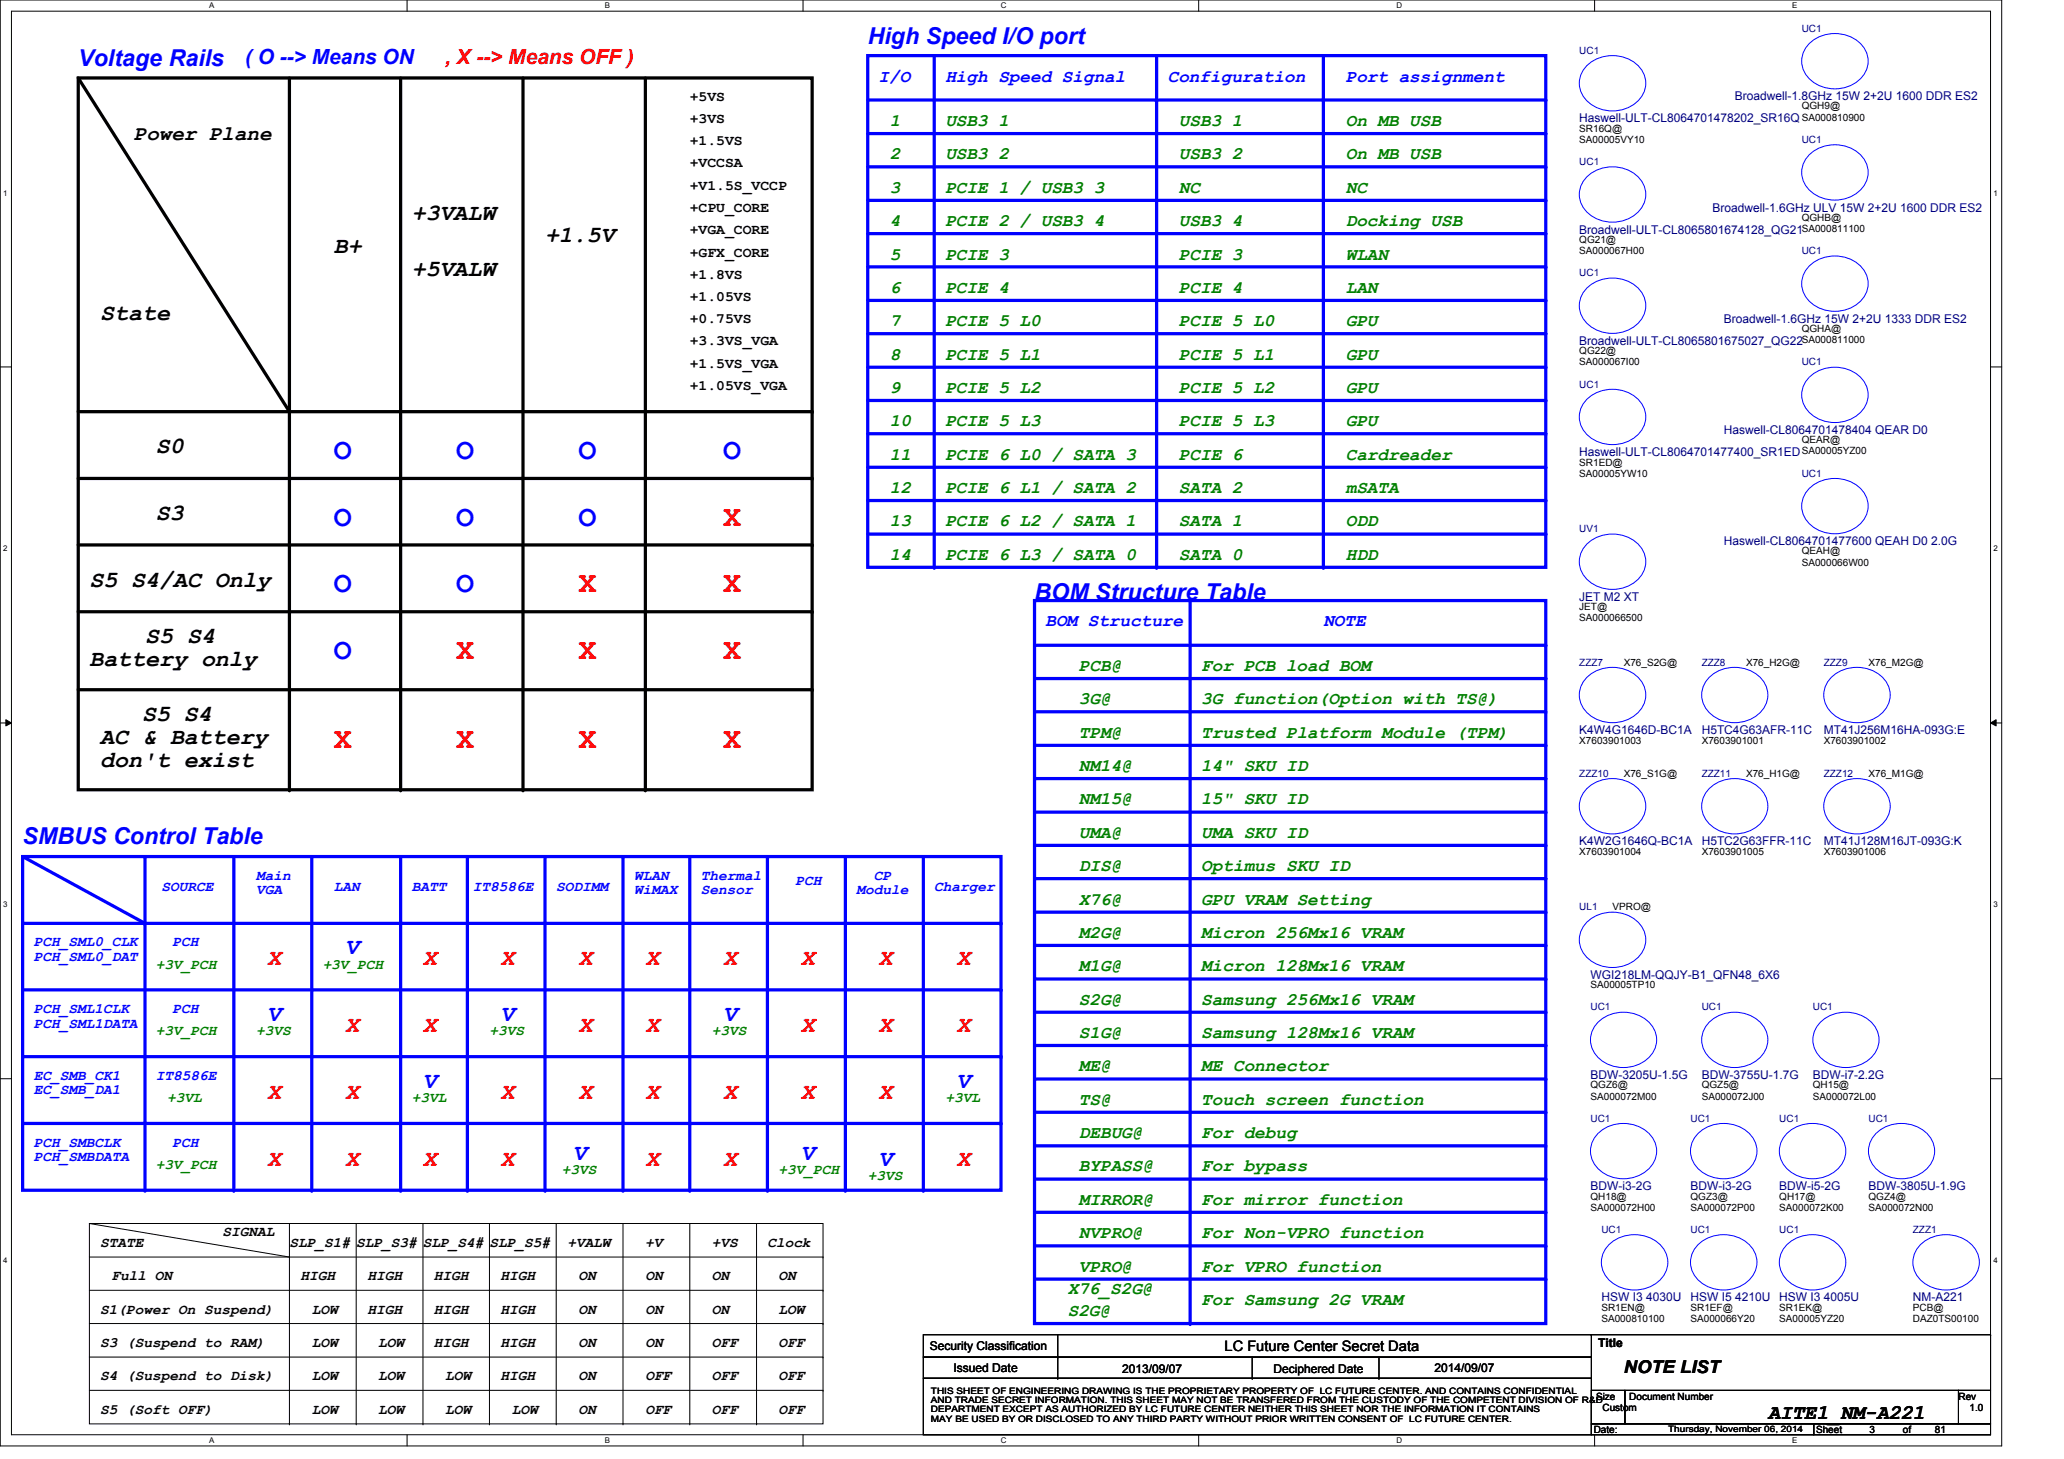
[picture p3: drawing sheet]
<svg xmlns="http://www.w3.org/2000/svg" width="297mm" height="210mm" viewBox="0 0 297 210" stroke-linecap="round" stroke-linejoin="round" font-family="sans-serif">
<defs><g id="words">
<g font-size="4.3" fill="#00f">
<text x="48" y="66">O</text>
<text x="65.7" y="66">O</text>
<text x="83.3" y="66">O</text>
<text x="104.1" y="66">O</text>
<text x="48" y="75.6">O</text>
<text x="65.7" y="75.6">O</text>
<text x="83.3" y="75.6">O</text>
<text x="48" y="85.2">O</text>
<text x="65.7" y="85.2">O</text>
<text x="48" y="94.8">O</text>
</g>
<g font-size="4.3" fill="#f00">
<text x="104.1" y="75.6">X</text>
<text x="83.3" y="85.2">X</text>
<text x="104.1" y="85.2">X</text>
<text x="65.7" y="94.8">X</text>
<text x="83.3" y="94.8">X</text>
<text x="104.1" y="94.8">X</text>
<text x="48" y="107.6">X</text>
<text x="65.7" y="107.6">X</text>
<text x="83.3" y="107.6">X</text>
<text x="104.1" y="107.6">X</text>
</g>
<g font-size="3.3" fill="#00f">
<text x="11.3" y="9.4">Voltage Rails</text>
<text x="124.9" y="6.3">High Speed I/O port</text>
<text x="148.9" y="86.3">BOM Structure Table</text>
<text x="3.3" y="121.5">SMBUS Control Table</text>
<text x="49.7" y="137.2">V</text>
<text x="38.4" y="146.9">V</text>
<text x="72" y="146.9">V</text>
<text x="104.1" y="146.9">V</text>
<text x="60.9" y="156.5">V</text>
<text x="137.7" y="156.5">V</text>
<text x="82.5" y="166.9">V</text>
<text x="115.3" y="166.9">V</text>
<text x="126.4" y="167.7">V</text>
</g>
<g font-size="3.3">
<text x="59.3" y="31.7">+3VALW</text>
<text x="78.4" y="34.8">+1.5V</text>
<text x="48" y="36.4">B+</text>
<text x="59.3" y="39.7">+5VALW</text>
<text x="14.4" y="46.1">State</text>
<text x="22.4" y="65.2">S0</text>
<text x="22.4" y="74.8">S3</text>
<text x="12.9" y="84.5">S5 S4/AC Only</text>
<text x="12.9" y="95.8">Battery only</text>
<text x="20.9" y="92.5">S5 S4</text>
<text x="14.4" y="107">AC &amp; Battery</text>
<text x="20.5" y="103.7">S5 S4</text>
<text x="14.4" y="110.4">don't exist</text>
</g>
<g font-size="3.3" fill="#f00">
<text x="38.4" y="138.9">X</text>
<text x="60.9" y="138.9">X</text>
<text x="72" y="138.9">X</text>
<text x="83.3" y="138.9">X</text>
<text x="92.9" y="138.9">X</text>
<text x="104.1" y="138.9">X</text>
<text x="115.3" y="138.9">X</text>
<text x="126.4" y="138.9">X</text>
<text x="137.7" y="138.9">X</text>
<text x="49.7" y="148.5">X</text>
<text x="60.9" y="148.5">X</text>
<text x="83.3" y="148.5">X</text>
<text x="92.9" y="148.5">X</text>
<text x="115.3" y="148.5">X</text>
<text x="126.4" y="148.5">X</text>
<text x="137.7" y="148.5">X</text>
<text x="38.4" y="158.1">X</text>
<text x="49.7" y="158.1">X</text>
<text x="72" y="158.1">X</text>
<text x="83.3" y="158.1">X</text>
<text x="92.9" y="158.1">X</text>
<text x="104.1" y="158.1">X</text>
<text x="115.3" y="158.1">X</text>
<text x="126.4" y="158.1">X</text>
<text x="38.4" y="167.7">X</text>
<text x="49.7" y="167.7">X</text>
<text x="60.9" y="167.7">X</text>
<text x="72" y="167.7">X</text>
<text x="92.9" y="167.7">X</text>
<text x="104.1" y="167.7">X</text>
<text x="137.7" y="167.7">X</text>
</g>
<text font-size="3" fill="#00f" x="35.3" y="9.1">( O --&gt; Means ON</text>
<text font-size="3" fill="#f00" x="64" y="9.1">, X --&gt; Means OFF )</text>
<g font-size="3">
<text x="19.3" y="20.2">Power Plane</text>
<text x="254.5" y="204.2">AITE1_NM-A221</text>
</g>
<g font-size="2.5" fill="#00f">
<text x="126.4" y="11.7">I/O</text>
<text x="136.1" y="11.7">High Speed Signal</text>
<text x="168.1" y="11.7">Configuration</text>
<text x="193.7" y="11.7">Port assignment</text>
<text x="150.4" y="90.1">BOM Structure</text>
<text x="190.5" y="90.1">NOTE</text>
</g>
<g font-size="2.5" fill="#008000">
<text x="128.1" y="22.9">2</text>
<text x="128.1" y="18.1">1</text>
<text x="136.1" y="18.1">USB3 1</text>
<text x="136.1" y="22.9">USB3 2</text>
<text x="169.7" y="18.1">USB3 1</text>
<text x="169.7" y="22.9">USB3 2</text>
<text x="193.7" y="18.1">On MB USB</text>
<text x="193.7" y="22.9">On MB USB</text>
<text x="128.1" y="27.7">3</text>
<text x="136.1" y="27.7">PCIE 1 / USB3 3</text>
<text x="169.7" y="27.7">NC</text>
<text x="193.7" y="27.7">NC</text>
<text x="128.1" y="32.5">4</text>
<text x="136.1" y="32.5">PCIE 2 / USB3 4</text>
<text x="169.7" y="32.5">USB3 4</text>
<text x="193.7" y="32.5">Docking USB</text>
<text x="128.1" y="37.3">5</text>
<text x="136.1" y="37.3">PCIE 3</text>
<text x="169.7" y="37.3">PCIE 3</text>
<text x="193.7" y="37.3">WLAN</text>
<text x="128.1" y="42.1">6</text>
<text x="128.1" y="46.9">7</text>
<text x="136.1" y="42.1">PCIE 4</text>
<text x="136.1" y="46.9">PCIE 5 L0</text>
<text x="169.7" y="42.1">PCIE 4</text>
<text x="169.7" y="46.9">PCIE 5 L0</text>
<text x="193.7" y="42.1">LAN</text>
<text x="193.7" y="46.9">GPU</text>
<text x="128.1" y="51.7">8</text>
<text x="136.1" y="51.7">PCIE 5 L1</text>
<text x="169.7" y="51.7">PCIE 5 L1</text>
<text x="193.7" y="51.7">GPU</text>
<text x="128.1" y="56.5">9</text>
<text x="136.1" y="56.5">PCIE 5 L2</text>
<text x="169.7" y="56.5">PCIE 5 L2</text>
<text x="193.7" y="56.5">GPU</text>
<text x="128.1" y="61.3">10</text>
<text x="136.1" y="61.3">PCIE 5 L3</text>
<text x="169.7" y="61.3">PCIE 5 L3</text>
<text x="193.7" y="61.3">GPU</text>
<text x="128.1" y="66.1">11</text>
<text x="128.1" y="71">12</text>
<text x="136.1" y="66.1">PCIE 6 L0 / SATA 3</text>
<text x="136.1" y="71">PCIE 6 L1 / SATA 2</text>
<text x="169.7" y="66.1">PCIE 6</text>
<text x="169.7" y="71">SATA 2</text>
<text x="193.7" y="66.1">Cardreader</text>
<text x="193.7" y="71">mSATA</text>
<text x="128.1" y="75.7">13</text>
<text x="136.1" y="75.7">PCIE 6 L2 / SATA 1</text>
<text x="169.7" y="75.7">SATA 1</text>
<text x="193.7" y="75.7">ODD</text>
<text x="128.1" y="80.5">14</text>
<text x="136.1" y="80.5">PCIE 6 L3 / SATA 0</text>
<text x="169.7" y="80.5">SATA 0</text>
<text x="193.7" y="80.5">HDD</text>
<text x="155.3" y="96.5">PCB@</text>
<text x="155.3" y="101.3">3G@</text>
<text x="172.9" y="96.5">For PCB load BOM</text>
<text x="172.9" y="101.3">3G function(Option with TS@)</text>
<text x="155.3" y="106.1">TPM@</text>
<text x="172.9" y="106.1">Trusted Platform Module (TPM)</text>
<text x="155.3" y="111">NM14@</text>
<text x="172.9" y="111">14&quot; SKU ID</text>
<text x="155.3" y="115.7">NM15@</text>
<text x="172.9" y="115.7">15&quot; SKU ID</text>
<text x="155.3" y="125.3">DIS@</text>
<text x="155.3" y="120.5">UMA@</text>
<text x="172.9" y="120.5">UMA SKU ID</text>
<text x="172.9" y="125.3">Optimus SKU ID</text>
<text x="155.3" y="130.1">X76@</text>
<text x="172.9" y="130.1">GPU VRAM Setting</text>
<text x="155.3" y="135">M2G@</text>
<text x="172.9" y="135">Micron 256Mx16 VRAM</text>
<text x="155.3" y="139.7">M1G@</text>
<text x="172.9" y="139.7">Micron 128Mx16 VRAM</text>
<text x="155.3" y="144.5">S2G@</text>
<text x="155.3" y="149.4">S1G@</text>
<text x="172.9" y="144.5">Samsung 256Mx16 VRAM</text>
<text x="172.9" y="149.4">Samsung 128Mx16 VRAM</text>
<text x="155.3" y="154.1">ME@</text>
<text x="172.9" y="154.1">ME Connector</text>
<text x="155.3" y="159">TS@</text>
<text x="172.9" y="159">Touch screen function</text>
<text x="155.3" y="163.7">DEBUG@</text>
<text x="172.9" y="163.7">For debug</text>
<text x="155.3" y="168.5">BYPASS@</text>
<text x="155.3" y="173.4">MIRROR@</text>
<text x="172.9" y="168.5">For bypass</text>
<text x="172.9" y="173.4">For mirror function</text>
<text x="155.3" y="178.1">NVPRO@</text>
<text x="172.9" y="178.1">For Non-VPRO function</text>
<text x="155.3" y="183">VPRO@</text>
<text x="172.9" y="183">For VPRO function</text>
<text x="153.7" y="186.1">X76_S2G@</text>
<text x="153.7" y="189.4">S2G@</text>
<text x="172.9" y="187.7">For Samsung 2G VRAM</text>
</g>
<text font-size="2.5" x="233.7" y="197.6">NOTE LIST</text>
<g font-size="2.1">
<text x="99.3" y="17.7">+3VS</text>
<text x="99.3" y="14.5">+5VS</text>
<text x="99.3" y="20.9">+1.5VS</text>
<text x="99.3" y="24.1">+VCCSA</text>
<text x="99.3" y="27.3">+V1.5S_VCCP</text>
<text x="99.3" y="30.5">+CPU_CORE</text>
<text x="99.3" y="33.7">+VGA_CORE</text>
<text x="99.3" y="36.9">+GFX_CORE</text>
<text x="99.3" y="40.1">+1.8VS</text>
<text x="99.3" y="43.3">+1.05VS</text>
<text x="99.3" y="46.5">+0.75VS</text>
<text x="99.3" y="52.9">+1.5VS_VGA</text>
<text x="99.3" y="49.7">+3.3VS_VGA</text>
<text x="99.3" y="56.1">+1.05VS_VGA</text>
<text x="14.4" y="179.4">STATE</text>
<text x="32" y="177.8">SIGNAL</text>
<text x="41.7" y="179.4">SLP_S1# SLP_S3# SLP_S4# SLP_S5#</text>
<text x="81.7" y="179.4">+VALW</text>
<text x="92.9" y="179.4">+V</text>
<text x="102.4" y="179.4">+VS</text>
<text x="110.4" y="179.4">Clock</text>
<text x="16" y="184.1">Full ON</text>
<text x="43.3" y="184.1">HIGH</text>
<text x="52.9" y="184.1">HIGH</text>
<text x="62.4" y="184.1">HIGH</text>
<text x="72" y="184.1">HIGH</text>
<text x="83.3" y="184.1">ON</text>
<text x="92.9" y="184.1">ON</text>
<text x="102.4" y="184.1">ON</text>
<text x="112.1" y="184.1">ON</text>
<text x="14.4" y="189">S1(Power On Suspend)</text>
<text x="44.9" y="189">LOW</text>
<text x="52.9" y="189">HIGH</text>
<text x="62.4" y="189">HIGH</text>
<text x="72" y="189">HIGH</text>
<text x="83.3" y="189">ON</text>
<text x="92.9" y="189">ON</text>
<text x="102.4" y="189">ON</text>
<text x="112.1" y="189">LOW</text>
<text x="14.4" y="193.8">S3 (Suspend to RAM)</text>
<text x="44.9" y="193.8">LOW</text>
<text x="54.4" y="193.8">LOW</text>
<text x="62.4" y="193.8">HIGH</text>
<text x="72" y="193.8">HIGH</text>
<text x="83.3" y="193.8">ON</text>
<text x="92.9" y="193.8">ON</text>
<text x="102.4" y="193.8">OFF</text>
<text x="112.1" y="193.8">OFF</text>
<text x="176.2" y="194.4">LC Future Center Secret Data</text>
<text x="14.4" y="198.6">S4 (Suspend to Disk)</text>
<text x="14.4" y="203.4">S5 (Soft OFF)</text>
<text x="44.9" y="203.4">LOW</text>
<text x="44.9" y="198.6">LOW</text>
<text x="54.4" y="203.4">LOW</text>
<text x="54.4" y="198.6">LOW</text>
<text x="64" y="203.4">LOW</text>
<text x="64" y="198.6">LOW</text>
<text x="72" y="198.6">HIGH</text>
<text x="73.7" y="203.4">LOW</text>
<text x="83.3" y="198.6">ON</text>
<text x="83.3" y="203.4">ON</text>
<text x="92.9" y="198.6">OFF</text>
<text x="92.9" y="203.4">OFF</text>
<text x="102.4" y="198.6">OFF</text>
<text x="102.4" y="203.4">OFF</text>
<text x="112.1" y="198.6">OFF</text>
<text x="112.1" y="203.4">OFF</text>
</g>
<g font-size="2.1" fill="#00f">
<text x="23.2" y="128.1">SOURCE</text>
<text x="36.9" y="126.6">Main</text>
<text x="36.9" y="128.7">VGA</text>
<text x="48" y="128.1">LAN</text>
<text x="59.3" y="128.1">BATT</text>
<text x="68.1" y="128.1">IT8586E</text>
<text x="80" y="128.1">SODIMM</text>
<text x="91.3" y="126.6">WLAN</text>
<text x="91.3" y="128.7">WiMAX</text>
<text x="100.9" y="126.6">Thermal</text>
<text x="100.9" y="128.7">Sensor</text>
<text x="114.5" y="127.4">PCH</text>
<text x="123.3" y="128.7">Module</text>
<text x="125.8" y="126.6">CP</text>
<text x="134.4" y="128.1">Charger</text>
<text x="4.9" y="136.1">PCH_SML0_CLK</text>
<text x="24.8" y="136.1">PCH</text>
<text x="4.9" y="138.2">PCH_SML0_DAT</text>
<text x="4.9" y="145.8">PCH_SML1CLK</text>
<text x="4.9" y="147.8">PCH_SML1DATA</text>
<text x="24.8" y="145.8">PCH</text>
<text x="4.9" y="155.4">EC_SMB_CK1</text>
<text x="22.4" y="155.4">IT8586E</text>
<text x="4.9" y="157.4">EC_SMB_DA1</text>
<text x="4.9" y="165">PCH_SMBCLK</text>
<text x="4.9" y="167">PCH_SMBDATA</text>
<text x="24.8" y="165">PCH</text>
</g>
<g font-size="2.1" fill="#008000">
<text x="22.4" y="139.4">+3V_PCH</text>
<text x="46.4" y="139.4">+3V_PCH</text>
<text x="22.4" y="149">+3V_PCH</text>
<text x="36.9" y="149">+3VS</text>
<text x="70.4" y="149">+3VS</text>
<text x="102.4" y="149">+3VS</text>
<text x="24" y="158.6">+3VL</text>
<text x="59.3" y="158.6">+3VL</text>
<text x="136.1" y="158.6">+3VL</text>
<text x="22.4" y="168.1">+3V_PCH</text>
<text x="80.9" y="169">+3VS</text>
<text x="112.1" y="169">+3V_PCH</text>
<text x="124.9" y="169.8">+3VS</text>
</g>
<g font-size="1.7" fill="#000080">
<text x="227.3" y="17.6">Haswell-ULT-CL8064701478202_SR16Q</text>
<text x="249.7" y="14.4">Broadwell-1.8GHz 15W 2+2U 1600 DDR ES2</text>
<text x="227.3" y="33.6">Broadwell-ULT-CL8065801674128_QG21</text>
<text x="246.5" y="30.4">Broadwell-1.6GHz ULV 15W 2+2U 1600 DDR ES2</text>
<text x="248.1" y="46.4">Broadwell-1.6GHz 15W 2+2U 1333 DDR ES2</text>
<text x="227.3" y="49.6">Broadwell-ULT-CL8065801675027_QG22</text>
<text x="227.3" y="65.6">Haswell-ULT-CL8064701477400_SR1ED</text>
<text x="248.1" y="62.4">Haswell-CL8064701478404 QEAR D0</text>
<text x="248.1" y="78.4">Haswell-CL8064701477600 QEAH D0 2.0G</text>
<text x="227.3" y="86.4">JET M2 XT</text>
<text x="227.3" y="105.6">K4W4G1646D-BC1A</text>
<text x="244.9" y="105.6">H5TC4G63AFR-11C</text>
<text x="262.5" y="105.6">MT41J256M16HA-093G:E</text>
<text x="227.3" y="121.6">K4W2G1646Q-BC1A</text>
<text x="244.9" y="121.6">H5TC2G63FFR-11C</text>
<text x="262.5" y="121.6">MT41J128M16JT-093G:K</text>
<text x="228.9" y="140.8">WGI218LM-QQJY-B1_QFN48_6X6</text>
<text x="228.9" y="155.2">BDW-3205U-1.5G</text>
<text x="244.9" y="155.2">BDW-3755U-1.7G</text>
<text x="260.9" y="155.2">BDW-i7-2.2G</text>
<text x="228.9" y="171.2">BDW-i3-2G</text>
<text x="243.3" y="171.2">BDW-i3-2G</text>
<text x="256.1" y="171.2">BDW-i5-2G</text>
<text x="268.9" y="171.2">BDW-3805U-1.9G</text>
<text x="230.5" y="187.2">HSW I3 4030U</text>
<text x="243.3" y="187.2">HSW I5 4210U</text>
<text x="256.1" y="187.2">HSW I3 4005U</text>
<text x="275.3" y="187.2">NM-A221</text>
</g>
<g font-size="1.7">
<text x="133.8" y="194.3">Security Classification</text>
<text x="137.2" y="197.3">Issued Date</text>
<text x="161.5" y="197.5">2013/09/07</text>
<text x="183.3" y="197.5">Deciphered Date</text>
<text x="206.5" y="197.3">2014/09/07</text>
<text x="230" y="193.8">Title</text>
</g>
<g font-size="1.4" fill="#000080">
<text x="259.3" y="4.6">UC1</text>
<text x="227.3" y="7.7">UC1</text>
<text x="227.3" y="23.7">UC1</text>
<text x="259.3" y="20.6">UC1</text>
<text x="227.3" y="39.8">UC1</text>
<text x="259.3" y="36.6">UC1</text>
<text x="259.3" y="52.6">UC1</text>
<text x="227.3" y="55.8">UC1</text>
<text x="259.3" y="68.6">UC1</text>
<text x="227.3" y="76.6">UV1</text>
<text x="227.3" y="95.8">ZZZ7</text>
<text x="244.9" y="95.8">ZZZ8</text>
<text x="262.5" y="95.8">ZZZ9</text>
<text x="227.3" y="111.8">ZZZ10</text>
<text x="244.9" y="111.8">ZZZ11</text>
<text x="262.5" y="111.8">ZZZ12</text>
<text x="227.3" y="131">UL1</text>
<text x="228.9" y="145.4">UC1</text>
<text x="244.9" y="145.4">UC1</text>
<text x="260.9" y="145.4">UC1</text>
<text x="228.9" y="161.4">UC1</text>
<text x="243.3" y="161.4">UC1</text>
<text x="256.1" y="161.4">UC1</text>
<text x="268.9" y="161.4">UC1</text>
<text x="230.5" y="177.4">UC1</text>
<text x="243.3" y="177.4">UC1</text>
<text x="256.1" y="177.4">UC1</text>
<text x="275.3" y="177.4">ZZZ1</text>
</g>
<g font-size="1.4">
<text x="259.3" y="17.4">SA000810900</text>
<text x="259.3" y="15.7">QGH9@</text>
<text x="227.3" y="20.6">SA00005VY10</text>
<text x="227.3" y="19">SR16Q@</text>
<text x="227.3" y="35">QG21@</text>
<text x="259.3" y="33.4">SA000811100</text>
<text x="259.3" y="31.7">QGHB@</text>
<text x="227.3" y="36.6">SA000067H00</text>
<text x="259.3" y="47.8">QGHA@</text>
<text x="227.3" y="52.6">SA000067I00</text>
<text x="227.3" y="51">QG22@</text>
<text x="259.3" y="49.4">SA000811000</text>
<text x="259.3" y="65.4">SA00005YZ00</text>
<text x="259.3" y="63.8">QEAR@</text>
<text x="227.3" y="68.6">SA00005YW10</text>
<text x="227.3" y="67">SR1ED@</text>
<text x="259.3" y="81.4">SA000066W00</text>
<text x="259.3" y="79.8">QEAH@</text>
<text x="227.3" y="89.4">SA000066500</text>
<text x="227.3" y="87.8">JET@</text>
<text x="233.7" y="95.8">X76_S2G@</text>
<text x="251.3" y="95.8">X76_H2G@</text>
<text x="268.9" y="95.8">X76_M2G@</text>
<text x="227.3" y="107">X7603901003</text>
<text x="244.9" y="107">X7603901001</text>
<text x="262.5" y="107">X7603901002</text>
<text x="233.7" y="111.8">X76_S1G@</text>
<text x="251.3" y="111.8">X76_H1G@</text>
<text x="268.9" y="111.8">X76_M1G@</text>
<text x="227.3" y="123">X7603901004</text>
<text x="244.9" y="123">X7603901005</text>
<text x="262.5" y="123">X7603901006</text>
<text x="232.1" y="131">VPRO@</text>
<text x="228.9" y="142.2">SA00005TP10</text>
<text x="228.9" y="158.2">SA000072M00</text>
<text x="228.9" y="156.6">QGZ6@</text>
<text x="244.9" y="158.2">SA000072J00</text>
<text x="244.9" y="156.6">QGZ5@</text>
<text x="260.9" y="158.2">SA000072L00</text>
<text x="260.9" y="156.6">QH15@</text>
<text x="228.9" y="172.6">QH18@</text>
<text x="243.3" y="172.6">QGZ3@</text>
<text x="256.1" y="172.6">QH17@</text>
<text x="268.9" y="172.6">QGZ4@</text>
<text x="228.9" y="174.2">SA000072H00</text>
<text x="243.3" y="174.2">SA000072P00</text>
<text x="256.1" y="174.2">SA000072K00</text>
<text x="268.9" y="174.2">SA000072N00</text>
<text x="230.5" y="190.2">SA000810100</text>
<text x="230.5" y="188.6">SR1EN@</text>
<text x="243.3" y="190.2">SA000066Y20</text>
<text x="243.3" y="188.6">SR1EF@</text>
<text x="256.1" y="190.2">SA00005YZ20</text>
<text x="256.1" y="188.6">SR1EK@</text>
<text x="275.3" y="190.2">DAZ0TS00100</text>
<text x="275.3" y="188.6">PCB@</text>
<text x="229.7" y="201.4">Size</text>
<text x="230.6" y="203">Custom</text>
<text x="234.5" y="201.4">Document Number</text>
<text x="281.9" y="201.4">Rev</text>
<text x="283.5" y="203">1.0</text>
<text x="229.4" y="206.2">Date:</text>
<text x="261.4" y="206.2">Sheet</text>
<text x="269" y="206.2">3</text>
<text x="273.9" y="206.2">of</text>
<text x="278.5" y="206.2">81</text>
</g>
<g font-size="1.3">
<text x="134" y="200.6">THIS SHEET OF ENGINEERING DRAWING IS THE PROPRIETARY PROPERTY OF LC FUTURE CENTER. AND CONTAINS CONFIDENTIAL</text>
<text x="134" y="201.9">AND TRADE SECRET INFORMATION. THIS SHEET MAY NOT BE TRANSFERED FROM THE CUSTODY OF THE COMPETENT DIVISION OF R&amp;D</text>
<text x="134" y="203.2">DEPARTMENT EXCEPT AS AUTHORIZED BY LC FUTURE CENTER NEITHER THIS SHEET NOR THE INFORMATION IT CONTAINS</text>
<text x="134" y="204.5">MAY BE USED BY OR DISCLOSED TO ANY THIRD PARTY WITHOUT PRIOR WRITTEN CONSENT OF LC FUTURE CENTER.</text>
<text x="240.1" y="206">Thursday, November 06, 2014</text>
</g>
<g font-size="1.1">
<text x="30.1" y="1.1">A</text>
<text x="87" y="1.1">B</text>
<text x="144" y="1.1">C</text>
<text x="201" y="1.1">D</text>
<text x="257.9" y="1.1">E</text>
<text x=".5" y="28.2">1</text>
<text x="286.9" y="28.2">1</text>
<text x=".5" y="79.3">2</text>
<text x="286.9" y="79.3">2</text>
<text x=".5" y="130.6">3</text>
<text x="286.9" y="130.6">3</text>
<text x=".5" y="181.7">4</text>
<text x="286.9" y="181.7">4</text>
<text x="30.1" y="207.6">A</text>
<text x="87" y="207.6">B</text>
<text x="144" y="207.6">C</text>
<text x="201" y="207.6">D</text>
<text x="257.9" y="207.6">E</text>
</g>
</g></defs>
<path d="M0 0h288.1v208h-288.1zM1.6 1.6h284.9v204.8h-284.9z" fill="none" stroke="#000" stroke-width=".14"/>
<g fill="#fff">
<path d="M30.1 .2h.7v1.2h-.7z"/>
<path d="M30.1 206.6h.7v1.2h-.7z"/>
</g>
<path d="M58.6 0v1.6M58.6 206.4v1.6" fill="none" stroke="#000" stroke-width=".14"/>
<g fill="#fff">
<path d="M87 .2h.8v1.2h-.8z"/>
<path d="M87 206.6h.8v1.2h-.8z"/>
</g>
<path d="M115.6 0v1.6M115.6 206.4v1.6" fill="none" stroke="#000" stroke-width=".14"/>
<g fill="#fff">
<path d="M144 .2h.8v1.2h-.8z"/>
<path d="M144 206.6h.8v1.2h-.8z"/>
</g>
<path d="M172.5 0v1.6M172.5 206.4v1.6" fill="none" stroke="#000" stroke-width=".14"/>
<g fill="#fff">
<path d="M201 .2h.7v1.2h-.7z"/>
<path d="M201 206.6h.7v1.2h-.7z"/>
</g>
<path d="M229.5 0v1.6M229.5 206.4v1.6" fill="none" stroke="#000" stroke-width=".14"/>
<g fill="#fff">
<path d="M257.9 .2h.8v1.2h-.8z"/>
<path d="M257.9 206.6h.8v1.2h-.8z"/>
<path d="M.5 27.2h.6v1.2h-.6z"/>
<path d="M286.9 27.2h.6v1.2h-.6z"/>
<path d="M.5 78.4h.6v1.1h-.6z"/>
<path d="M286.9 78.4h.6v1.1h-.6z"/>
</g>
<path d="M0 52.8h1.6M286.5 52.8h1.6" fill="none" stroke="#000" stroke-width=".14"/>
<g fill="#fff">
<path d="M.5 129.6h.6v1.2h-.6z"/>
<path d="M286.9 129.6h.6v1.2h-.6z"/>
</g>
<path d="M0 104h1.6M.8 103.5l.8 .5-.8 .4zM286.5 104l.8-.5v.9zM286.5 104h1.6" fill="none" stroke="#000" stroke-width=".14"/>
<path d="M.8 103.5l.8 .5-.8 .4zM286.5 104l.8-.5v.9z" fill="#000"/>
<g fill="#fff">
<path d="M.5 180.8h.6v1.1h-.6z"/>
<path d="M286.9 180.8h.6v1.1h-.6z"/>
</g>
<path d="M0 155.2h1.6M286.5 155.2h1.6" fill="none" stroke="#000" stroke-width=".14"/>
<path d="M3.3 123.2h140.8v48h-140.8zM3.3 123.2l17.6 9.6" fill="none" stroke="#00f" stroke-width=".47"/>
<circle cx="20.9" cy="132.8" r=".23" fill="#00f"/>
<g fill="none" stroke="#000" stroke-width=".14">
<path d="M12.9 176h105.5v28.9h-105.5zM12.9 176l28.8 4.8M41.7 176v28.9M51.3 176v28.9M60.9 176v28.9M70.4 176v28.9M80 176v28.9M89.7 176v28.9M99.3 176v28.9M108.9 176v28.9M12.9 180.8h105.5M12.9 185.6h105.5"/>
<path d="M12.9 190.4h105.5M12.9 195.2h105.5M41.7 180.8h.1M118.4 180.8h.1M118.4 185.6h.1M118.4 190.4h.1M118.4 195.2h.1M12.9 200h105.5M41.7 204.9h.1M51.3 204.9h.1M60.9 204.9h.1M70.4 204.9h.1"/>
<path d="M80 204.9h.1M89.7 204.9h.1M99.3 204.9h.1M108.9 204.9h.1M118.4 200h.1"/>
</g>
<path d="M11.3 11.2h105.6v102.4h-105.6zM11.3 11.2l30.4 48M41.7 11.2v102.4M57.7 11.2v102.4M75.3 11.2v102.4M92.9 11.2v102.4M11.3 59.2h105.6M11.3 78.4h105.6M11.3 68.8h105.6M11.3 88h105.6M11.3 99.2h105.6" fill="none" stroke="#000" stroke-width=".47"/>
<g fill="#000">
<circle cx="41.7" cy="59.2" r=".23"/>
<circle cx="116.9" cy="59.2" r=".23"/>
<circle cx="116.9" cy="78.4" r=".23"/>
<circle cx="116.9" cy="68.8" r=".23"/>
<circle cx="116.9" cy="88" r=".23"/>
<circle cx="116.9" cy="99.2" r=".23"/>
<circle cx="41.7" cy="113.6" r=".23"/>
<circle cx="57.7" cy="113.6" r=".23"/>
<circle cx="75.3" cy="113.6" r=".23"/>
<circle cx="92.9" cy="113.6" r=".23"/>
</g>
<path d="M3.3 132.8h140.8" fill="none" stroke="#00f" stroke-width=".47"/>
<circle cx="144.1" cy="132.8" r=".23" fill="#00f"/>
<path d="M3.3 142.4h140.8" fill="none" stroke="#00f" stroke-width=".47"/>
<circle cx="144.1" cy="142.4" r=".23" fill="#00f"/>
<path d="M3.3 152h140.8" fill="none" stroke="#00f" stroke-width=".47"/>
<circle cx="144.1" cy="152" r=".23" fill="#00f"/>
<path d="M33.7 123.2v48" fill="none" stroke="#00f" stroke-width=".47"/>
<circle cx="33.7" cy="171.2" r=".23" fill="#00f"/>
<path d="M20.9 123.2v48" fill="none" stroke="#00f" stroke-width=".47"/>
<circle cx="20.9" cy="171.2" r=".23" fill="#00f"/>
<path d="M134.4 8v73.6" fill="none" stroke="#00f" stroke-width=".47"/>
<circle cx="134.4" cy="81.6" r=".23" fill="#00f"/>
<path d="M124.9 8h97.6v73.6h-97.6zM124.9 14.4h97.6" fill="none" stroke="#00f" stroke-width=".47"/>
<circle cx="222.5" cy="14.4" r=".23" fill="#00f"/>
<path d="M124.9 19.2h97.6" fill="none" stroke="#00f" stroke-width=".47"/>
<circle cx="222.5" cy="19.2" r=".23" fill="#00f"/>
<path d="M148.9 86.4h73.6v104h-73.6zM171.3 86.4v104" fill="none" stroke="#00f" stroke-width=".47"/>
<circle cx="171.3" cy="190.4" r=".23" fill="#00f"/>
<path d="M148.9 184h73.6" fill="none" stroke="#00f" stroke-width=".47"/>
<circle cx="222.5" cy="184" r=".23" fill="#00f"/>
<path d="M166.5 8v73.6" fill="none" stroke="#00f" stroke-width=".47"/>
<circle cx="166.5" cy="81.6" r=".23" fill="#00f"/>
<path d="M190.5 8v73.6" fill="none" stroke="#00f" stroke-width=".47"/>
<circle cx="190.5" cy="81.6" r=".23" fill="#00f"/>
<path d="M124.9 24h97.6" fill="none" stroke="#00f" stroke-width=".47"/>
<circle cx="222.5" cy="24" r=".23" fill="#00f"/>
<path d="M124.9 28.8h97.6" fill="none" stroke="#00f" stroke-width=".47"/>
<circle cx="222.5" cy="28.8" r=".23" fill="#00f"/>
<path d="M124.9 33.6h97.6" fill="none" stroke="#00f" stroke-width=".47"/>
<circle cx="222.5" cy="33.6" r=".23" fill="#00f"/>
<path d="M124.9 38.4h97.6" fill="none" stroke="#00f" stroke-width=".47"/>
<circle cx="222.5" cy="38.4" r=".23" fill="#00f"/>
<path d="M124.9 43.2h97.6" fill="none" stroke="#00f" stroke-width=".47"/>
<circle cx="222.5" cy="43.2" r=".23" fill="#00f"/>
<path d="M124.9 48h97.6" fill="none" stroke="#00f" stroke-width=".47"/>
<circle cx="222.5" cy="48" r=".23" fill="#00f"/>
<path d="M124.9 52.8h97.6" fill="none" stroke="#00f" stroke-width=".47"/>
<circle cx="222.5" cy="52.8" r=".23" fill="#00f"/>
<path d="M124.9 57.6h97.6" fill="none" stroke="#00f" stroke-width=".47"/>
<circle cx="222.5" cy="57.6" r=".23" fill="#00f"/>
<path d="M124.9 62.4h97.6" fill="none" stroke="#00f" stroke-width=".47"/>
<circle cx="222.5" cy="62.4" r=".23" fill="#00f"/>
<path d="M124.9 67.2h97.6" fill="none" stroke="#00f" stroke-width=".47"/>
<circle cx="222.5" cy="67.2" r=".23" fill="#00f"/>
<path d="M124.9 72h97.6" fill="none" stroke="#00f" stroke-width=".47"/>
<circle cx="222.5" cy="72" r=".23" fill="#00f"/>
<path d="M124.9 76.8h97.6" fill="none" stroke="#00f" stroke-width=".47"/>
<circle cx="222.5" cy="76.8" r=".23" fill="#00f"/>
<path d="M148.9 92.8h73.6" fill="none" stroke="#00f" stroke-width=".47"/>
<circle cx="222.5" cy="92.8" r=".23" fill="#00f"/>
<path d="M148.9 97.6h73.6" fill="none" stroke="#00f" stroke-width=".47"/>
<circle cx="222.5" cy="97.6" r=".23" fill="#00f"/>
<path d="M148.9 102.4h73.6" fill="none" stroke="#00f" stroke-width=".47"/>
<circle cx="222.5" cy="102.4" r=".23" fill="#00f"/>
<path d="M148.9 107.2h73.6" fill="none" stroke="#00f" stroke-width=".47"/>
<circle cx="222.5" cy="107.2" r=".23" fill="#00f"/>
<path d="M148.9 112h73.6" fill="none" stroke="#00f" stroke-width=".47"/>
<circle cx="222.5" cy="112" r=".23" fill="#00f"/>
<path d="M148.9 116.8h73.6" fill="none" stroke="#00f" stroke-width=".47"/>
<circle cx="222.5" cy="116.8" r=".23" fill="#00f"/>
<path d="M148.9 121.6h73.6" fill="none" stroke="#00f" stroke-width=".47"/>
<circle cx="222.5" cy="121.6" r=".23" fill="#00f"/>
<path d="M148.9 126.4h73.6" fill="none" stroke="#00f" stroke-width=".47"/>
<circle cx="222.5" cy="126.4" r=".23" fill="#00f"/>
<path d="M148.9 131.2h73.6" fill="none" stroke="#00f" stroke-width=".47"/>
<circle cx="222.5" cy="131.2" r=".23" fill="#00f"/>
<path d="M148.9 136h73.6" fill="none" stroke="#00f" stroke-width=".47"/>
<circle cx="222.5" cy="136" r=".23" fill="#00f"/>
<path d="M148.9 140.8h73.6" fill="none" stroke="#00f" stroke-width=".47"/>
<circle cx="222.5" cy="140.8" r=".23" fill="#00f"/>
<path d="M148.9 145.6h73.6" fill="none" stroke="#00f" stroke-width=".47"/>
<circle cx="222.5" cy="145.6" r=".23" fill="#00f"/>
<path d="M148.9 150.4h73.6" fill="none" stroke="#00f" stroke-width=".47"/>
<circle cx="222.5" cy="150.4" r=".23" fill="#00f"/>
<path d="M148.9 155.2h73.6" fill="none" stroke="#00f" stroke-width=".47"/>
<circle cx="222.5" cy="155.2" r=".23" fill="#00f"/>
<path d="M148.9 160h73.6" fill="none" stroke="#00f" stroke-width=".47"/>
<circle cx="222.5" cy="160" r=".23" fill="#00f"/>
<path d="M148.9 164.8h73.6" fill="none" stroke="#00f" stroke-width=".47"/>
<circle cx="222.5" cy="164.8" r=".23" fill="#00f"/>
<path d="M148.9 169.6h73.6" fill="none" stroke="#00f" stroke-width=".47"/>
<circle cx="222.5" cy="169.6" r=".23" fill="#00f"/>
<path d="M148.9 174.4h73.6" fill="none" stroke="#00f" stroke-width=".47"/>
<circle cx="222.5" cy="174.4" r=".23" fill="#00f"/>
<path d="M148.9 179.2h73.6" fill="none" stroke="#00f" stroke-width=".47"/>
<circle cx="222.5" cy="179.2" r=".23" fill="#00f"/>
<path d="M3.3 161.6h140.8" fill="none" stroke="#00f" stroke-width=".47"/>
<circle cx="144.1" cy="161.6" r=".23" fill="#00f"/>
<path d="M44.9 123.2v48" fill="none" stroke="#00f" stroke-width=".47"/>
<circle cx="44.9" cy="171.2" r=".23" fill="#00f"/>
<path d="M57.7 123.2v48" fill="none" stroke="#00f" stroke-width=".47"/>
<circle cx="57.7" cy="171.2" r=".23" fill="#00f"/>
<path d="M67.3 123.2v48" fill="none" stroke="#00f" stroke-width=".47"/>
<circle cx="67.3" cy="171.2" r=".23" fill="#00f"/>
<path d="M78.4 123.2v48" fill="none" stroke="#00f" stroke-width=".47"/>
<circle cx="78.4" cy="171.2" r=".23" fill="#00f"/>
<path d="M89.7 123.2v48" fill="none" stroke="#00f" stroke-width=".47"/>
<circle cx="89.7" cy="171.2" r=".23" fill="#00f"/>
<path d="M99.3 123.2v48" fill="none" stroke="#00f" stroke-width=".47"/>
<circle cx="99.3" cy="171.2" r=".23" fill="#00f"/>
<path d="M110.4 123.2v48" fill="none" stroke="#00f" stroke-width=".47"/>
<circle cx="110.4" cy="171.2" r=".23" fill="#00f"/>
<path d="M121.7 123.2v48" fill="none" stroke="#00f" stroke-width=".47"/>
<circle cx="121.7" cy="171.2" r=".23" fill="#00f"/>
<path d="M132.9 123.2v48" fill="none" stroke="#00f" stroke-width=".47"/>
<circle cx="132.9" cy="171.2" r=".23" fill="#00f"/>
<g fill="none" stroke="#000" stroke-width=".14">
<path d="M132.9 192h96.1v3.2h-96.1zM132.9 195.2h96.1v3.1h-96.1zM132.9 198.3h96.1v8.1h-96.1zM152.2 195.2h.1M152.2 198.3h.1M152.2 192v6.3M180.2 198.3h.1M180.2 195.2v3.1M198.5 198.3h.1M198.5 195.2v3.1M228.9 192h57.6M286.5 192h.1"/>
<path d="M286.5 192v8M229 200h4.8v4.9h-4.8zM229 204.9h32v1.5h-32zM233.8 200h48.1v4.9h-48.1zM261 204.9h25.5v1.5h-25.5zM281.9 200h4.6v4.9h-4.6z"/>
</g>
<g fill="none" stroke="#00f" stroke-width=".14">
<path d="M228.4 9.4a5.4 5.4 0 0 1 7.8 .6 3.5 3.5 0 0 1-1.1 5 5.2 5.2 0 0 1-7.5-1.6 3.5 3.5 0 0 1 .8-4zM260.4 6.2a5.4 5.4 0 0 1 7.8 .6 3.5 3.5 0 0 1-1.1 5 5.2 5.2 0 0 1-7.5-1.6 3.5 3.5 0 0 1 .8-4zM228.4 25.4a5.4 5.4 0 0 1 7.8 .6 3.5 3.5 0 0 1-1.1 5 5.2 5.2 0 0 1-7.5-1.6 3.5 3.5 0 0 1 .8-4zM260.4 22.2a5.4 5.4 0 0 1 7.8 .6 3.5 3.5 0 0 1-1.1 5 5.2 5.2 0 0 1-7.5-1.6 3.5 3.5 0 0 1 .8-4zM260.4 38.2a5.4 5.4 0 0 1 7.8 .6 3.5 3.5 0 0 1-1.1 5 5.2 5.2 0 0 1-7.5-1.6 3.5 3.5 0 0 1 .8-4zM228.4 57.4a5.4 5.4 0 0 1 7.8 .6 3.5 3.5 0 0 1-1.1 5 5.2 5.2 0 0 1-7.5-1.6 3.5 3.5 0 0 1 .8-4zM228.4 41.4a5.4 5.4 0 0 1 7.8 .6 3.5 3.5 0 0 1-1.1 5 5.2 5.2 0 0 1-7.5-1.6 3.5 3.5 0 0 1 .8-4zM260.4 54.2a5.4 5.4 0 0 1 7.8 .6 3.5 3.5 0 0 1-1.1 5 5.2 5.2 0 0 1-7.5-1.6 3.5 3.5 0 0 1 .8-4zM228.4 78.2a5.4 5.4 0 0 1 7.8 .6 3.5 3.5 0 0 1-1.1 5 5.2 5.2 0 0 1-7.5-1.6 3.5 3.5 0 0 1 .8-4zM260.4 70.2a5.4 5.4 0 0 1 7.8 .6 3.5 3.5 0 0 1-1.1 5 5.2 5.2 0 0 1-7.5-1.6 3.5 3.5 0 0 1 .8-4zM228.4 97.4a5.4 5.4 0 0 1 7.8 .6 3.5 3.5 0 0 1-1.1 5 5.2 5.2 0 0 1-7.5-1.6 3.5 3.5 0 0 1 .8-4zM246 97.4a5.2 5.2 0 0 1 8.1 1.2 3.7 3.7 0 0 1-2.1 4.8 5.1 5.1 0 0 1-6.8-2 3.5 3.5 0 0 1 .8-4z"/>
<path d="M263.6 97.4a5.4 5.4 0 0 1 7.8 .6 3.5 3.5 0 0 1-1.1 5 5.2 5.2 0 0 1-7.5-1.6 3.5 3.5 0 0 1 .8-4zM228.4 113.4a5.4 5.4 0 0 1 7.8 .6 3.5 3.5 0 0 1-1.1 5 5.2 5.2 0 0 1-7.5-1.6 3.5 3.5 0 0 1 .8-4zM246 113.4a5.2 5.2 0 0 1 8.1 1.2 3.7 3.7 0 0 1-2.1 4.8 5.1 5.1 0 0 1-6.8-2 3.5 3.5 0 0 1 .8-4zM263.6 113.4a5.4 5.4 0 0 1 7.8 .6 3.5 3.5 0 0 1-1.1 5 5.2 5.2 0 0 1-7.5-1.6 3.5 3.5 0 0 1 .8-4zM228.4 132.6a5.4 5.4 0 0 1 7.8 .6 3.5 3.5 0 0 1-1.1 5 5.2 5.2 0 0 1-7.5-1.6 3.5 3.5 0 0 1 .8-4zM230 147a5.2 5.2 0 0 1 8.1 1.2 3.7 3.7 0 0 1-2.1 4.8 5.1 5.1 0 0 1-6.8-2 3.5 3.5 0 0 1 .8-4zM246 147a5.2 5.2 0 0 1 8.1 1.2 3.7 3.7 0 0 1-2.1 4.8 5.1 5.1 0 0 1-6.8-2 3.5 3.5 0 0 1 .8-4zM262 147a5.2 5.2 0 0 1 8.1 1.2 3.7 3.7 0 0 1-2.1 4.8 5.1 5.1 0 0 1-6.8-2 3.5 3.5 0 0 1 .8-4zM230 163a5.2 5.2 0 0 1 8.1 1.2 3.7 3.7 0 0 1-2.1 4.8 5.1 5.1 0 0 1-6.8-2 3.5 3.5 0 0 1 .8-4zM231.6 179a5.4 5.4 0 0 1 7.8 .6 3.5 3.5 0 0 1-1.1 5 5.2 5.2 0 0 1-7.5-1.6 3.5 3.5 0 0 1 .8-4zM244.4 163a5.4 5.4 0 0 1 7.8 .6 3.5 3.5 0 0 1-1.1 5 5.2 5.2 0 0 1-7.5-1.6 3.5 3.5 0 0 1 .8-4zM244.4 179a5.4 5.4 0 0 1 7.8 .6 3.5 3.5 0 0 1-1.1 5 5.2 5.2 0 0 1-7.5-1.6 3.5 3.5 0 0 1 .8-4z"/>
<path d="M257.2 179a5.4 5.4 0 0 1 7.8 .6 3.5 3.5 0 0 1-1.1 5 5.2 5.2 0 0 1-7.5-1.6 3.5 3.5 0 0 1 .8-4zM257.2 163a5.4 5.4 0 0 1 7.8 .6 3.5 3.5 0 0 1-1.1 5 5.2 5.2 0 0 1-7.5-1.6 3.5 3.5 0 0 1 .8-4zM270 163a5.2 5.2 0 0 1 8.1 1.2 3.7 3.7 0 0 1-2.1 4.8 5.1 5.1 0 0 1-6.8-2 3.5 3.5 0 0 1 .8-4zM276.4 179a5.4 5.4 0 0 1 7.8 .6 3.5 3.5 0 0 1-1.1 5 5.2 5.2 0 0 1-7.5-1.6 3.5 3.5 0 0 1 .8-4z"/>
</g>
<use href="#words"/>
</svg>
